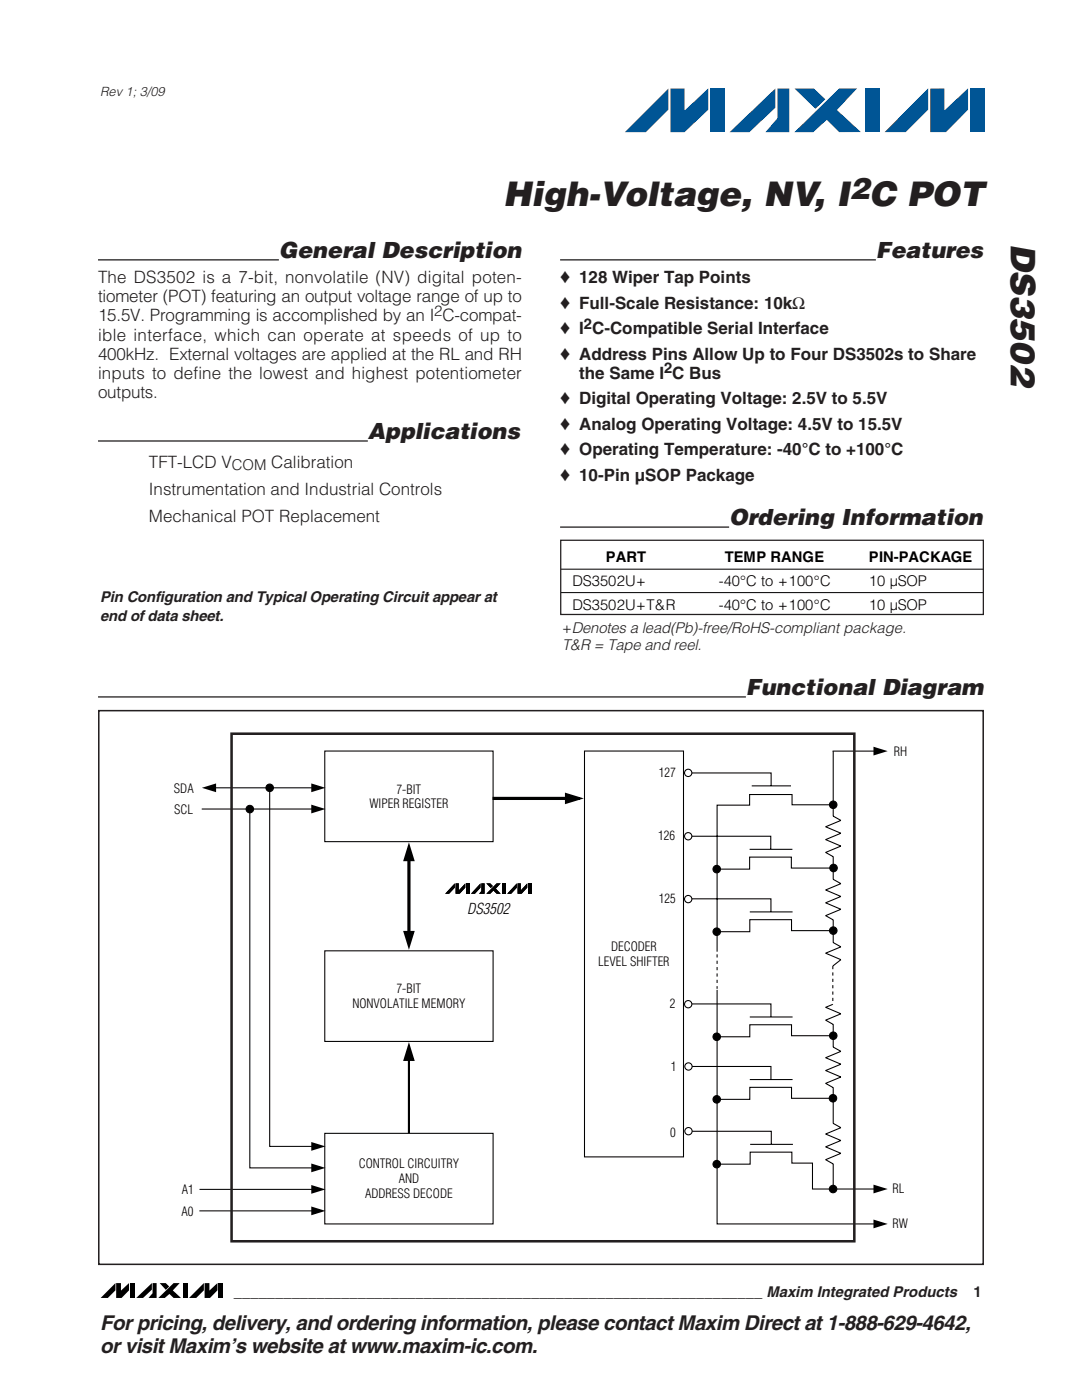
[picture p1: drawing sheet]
<svg xmlns="http://www.w3.org/2000/svg" width="216mm" height="279mm" viewBox="0 0 216 279" stroke-linecap="round" stroke-linejoin="round" font-family="sans-serif">
<defs><g id="words">
<g font-size="6.9" fill="#231f20">
<text x="100.4" y="41">High-Voltage, NV, I C POT</text>
<text x="201.7" y="48.7" transform="rotate(90 201.7 48.7)">DS3502</text>
</g>
<text font-size="6" fill="#231f20" x="169.5" y="39.8">2</text>
<g font-size="4.5" fill="#231f20">
<text x="55.7" y="51.5">General Description</text>
<text x="174.8" y="51.5">Features</text>
<text x="73.4" y="87.6">Applications</text>
<text x="145.5" y="104.8">Ordering Information</text>
<text x="148.8" y="138.7">Functional Diagram</text>
</g>
<g font-size="4.2" fill="#231f20">
<text x="20" y="265.4">For pricing, delivery, and ordering information, please contact Maxim Direct at 1-888-629-4642,</text>
<text x="20" y="270">or visit Maxim’s website at www.maxim-ic.com.</text>
</g>
<g font-size="3.4" fill="#231f20">
<text x="19.6" y="56.5">The DS3502 is a 7-bit, nonvolatile (NV) digital poten-</text>
<text x="111.8" y="56.5">♦ 128 Wiper Tap Points</text>
<text x="19.6" y="60.4">tiometer (POT) featuring an output voltage range of up to</text>
<text x="19.6" y="64.2">15.5V. Programming is accomplished by an I C-compat-</text>
<text x="111.8" y="61.6">♦ Full-Scale Resistance: 10kΩ</text>
<text x="19.6" y="68">ible interface, which can operate at speeds of up to</text>
<text x="19.6" y="71.8">400kHz. External voltages are applied at the RL and RH</text>
<text x="111.8" y="71.8">♦ Address Pins Allow Up to Four DS3502s to Share</text>
<text x="111.8" y="66.7">♦ I C-Compatible Serial Interface</text>
<text x="19.6" y="75.6">inputs to define the lowest and highest potentiometer</text>
<text x="115.6" y="75.6">the Same I C Bus</text>
<text x="19.6" y="79.4">outputs.</text>
<text x="111.8" y="80.7">♦ Digital Operating Voltage: 2.5V to 5.5V</text>
<text x="111.8" y="85.8">♦ Analog Operating Voltage: 4.5V to 15.5V</text>
<text x="29.7" y="93.5">TFT-LCD V</text>
<text x="54.1" y="93.5">Calibration</text>
<text x="111.8" y="90.8">♦ Operating Temperature: -40°C to +100°C</text>
<text x="111.8" y="95.9">♦ 10-Pin µSOP Package</text>
<text x="29.7" y="98.8">Instrumentation and Industrial Controls</text>
<text x="29.7" y="104.1">Mechanical POT Replacement</text>
</g>
<g font-size="3" fill="#231f20">
<text x="86.6" y="63.1">2</text>
<text x="116.5" y="65.6">2</text>
<text x="132.5" y="74.5">2</text>
<text x="46.3" y="93.8">COM</text>
<text x="20" y="120.2">Pin Configuration and Typical Operating Circuit appear at</text>
<text x="20" y="124">end of data sheet.</text>
<text x="112.2" y="126.3">+Denotes a lead(Pb)-free/RoHS-compliant package.</text>
<text x="112.2" y="129.8">T&amp;R = Tape and reel.</text>
<text x="46.7" y="258.8">________________________________________________________________ Maxim Integrated Products</text>
<text x="194.3" y="258.8">1</text>
</g>
<text font-size="3" x="93.2" y="182.4">DS3502</text>
<g font-size="2.9">
<text x="120.9" y="112.2">PART</text>
<text x="144.6" y="112.2">TEMP RANGE</text>
<text x="173.4" y="112.2">PIN-PACKAGE</text>
<text x="114.3" y="117">DS3502U+</text>
<text x="143.4" y="117">-40°C to +100°C</text>
<text x="173.4" y="117">10 μSOP</text>
<text x="114.3" y="121.7">DS3502U+T&amp;R</text>
<text x="143.4" y="121.7">-40°C to +100°C</text>
<text x="173.4" y="121.7">10 μSOP</text>
</g>
<text font-size="2.6" fill="#231f20" x="20" y="19.2">Rev 1; 3/09</text>
<g font-size="2.5">
<text x="131.4" y="155.1">127</text>
<text x="178.3" y="150.8">RH</text>
<text x="34.7" y="158.2">SDA</text>
<text x="73.7" y="161.3">WIPER REGISTER</text>
<text x="79.1" y="158.4">7-BIT</text>
<text x="34.7" y="162.4">SCL</text>
<text x="131.3" y="167.6">126</text>
<text x="131.4" y="180.2">125</text>
<text x="121.9" y="189.8">DECODER</text>
<text x="119.4" y="192.8">LEVEL SHIFTER</text>
<text x="70.3" y="201.2">NONVOLATILE MEMORY</text>
<text x="79.1" y="198.3">7-BIT</text>
<text x="133.6" y="201.2">2</text>
<text x="133.9" y="213.8">1</text>
<text x="133.7" y="226.8">0</text>
<text x="71.6" y="233.2">CONTROL CIRCUITRY</text>
<text x="36.3" y="238.3">A1</text>
<text x="72.8" y="239.1">ADDRESS DECODE</text>
<text x="79.6" y="236.2">AND</text>
<text x="178.1" y="238.2">RL</text>
<text x="36.2" y="242.6">A0</text>
<text x="178.1" y="245.1">RW</text>
</g>
</g></defs>
<g fill="#005595">
<path d="M145.6 26.4l9.1-8.7v3.8l-5.2 4.9z"/>
<path d="M155.1 17.7h2.4v8.7h-4.8l2.4-2.8z"/>
<path d="M158.5 17.7h3.9l2.3 2.1-2 1.9z"/>
<path d="M158.5 26.4l9-8.8h3.5l-4 4.3 4.8 4.5h-4.3l-2.5-2.5-2.7 2.5z"/>
<path d="M133.4 17.7v4.2l-4.5 4.5h-4.2z"/>
<path d="M133.8 17.7h2.8v4.4l4.7-4.5v4.3l-4.7 4.5h-2.8z"/>
<path d="M141.7 17.7h2.9v8.7h-2.9z"/>
<path d="M172.7 17.7h2.9v8.7h-2.9z"/>
<path d="M185.2 17.6v4.3l-4.5 4.5h-4.2z"/>
<path d="M185.6 17.7h2.8v4.4l4.8-4.5v4.3l-4.4 4.5h-3.2z"/>
<path d="M193.6 17.7h2.8v8.7h-2.8z"/>
</g>
<path d="M19.9 254h25.9v5.1h-25.9z" fill="#fff"/>
<path d="M23 256.1v1.4l-1.5 1.5h-1.4zM23.2 256.1h.9v1.5l1.6-1.5v1.4l-1.4 1.5h-1.1zM25.9 256.1h1v2.9h-1zM27.2 259l3.1-2.9v1.3l-1.8 1.6zM30.4 256.1h.9v2.9h-1.7l.8-.9zM31.9 256.1h1.2l.7 .6-.7 .7zM31.6 259l3-2.9h1.3l-1.4 1.4 1.6 1.5h-1.5l-.8-.8-.9 .8zM36.4 256.1h1v2.9h-1zM40.7 256.1v1.4l-1.5 1.5h-1.5zM40.8 256.1h1v1.5l1.6-1.5v1.4l-1.5 1.5h-1.1zM43.5 256.1h1v2.9h-1z" fill="#000"/>
<path d="M19.6 51.9h36.1M111.8 51.9h63M19.6 88h53.8M111.8 105.2h33.7" fill="none" stroke="#231f20" stroke-width=".26"/>
<path d="M111.9 107.8h84.3v14.8h-84.3z" fill="#fff"/>
<path d="M111.9 113.6h84.4M111.9 118.3h84.4" fill="none" stroke="#000" stroke-width=".2"/>
<path d="M111.9 107.8h84.3v14.8h-84.3z" fill="none" stroke="#231f20" stroke-width=".25"/>
<g fill="none" stroke="#000" stroke-width=".21">
<path d="M53.8 157.2v71.6h9.4M64.8 149.9h33.6v18.1h-33.6zM116.6 149.9h19.8v81h-19.8zM137.9 154.3h16v2.5M150 156.8h7.8M166.1 149.9h9.6M49.8 161.5v71.6h13.4M137.9 166.9h15.9v2.5M138 179.4h15.8v2.5M149.6 169.5h8.5M166.3 173.2h-8.4v-2.1h-8.3v2.4h-6.6M166.4 160.6h-8.4v-2h-8.4v2.1h-6.5v29.2"/>
<path d="M143.1 197.5v46.8h32.8M149.6 182h8.6M166.3 185.7h-8.4v-2.2h-8.3v2.4h-6.5M138 200.4h15.8v2.5M138 212.8h15.8v2.6M149.6 203h8.6M149.6 215.4h8.6M166.3 206.7h-8.4v-2.2h-8.3v2.4h-6.5M166.3 219.2h-8.4v-2.2h-8.3v2.4h-6.5M39.8 237.4h23M64.8 226.2h33.6v18.1h-33.6zM138 225.8h15.9v2.5"/>
<path d="M143.1 232.3h6.6v-2.4h8.3v2.2h4.1v5.2h13.7M149.7 228.4h8.5M39.8 241.7h23"/>
</g>
<path d="M143.1 190.5v6.8M166.2 192.8v7.6" fill="none" stroke="#000" stroke-width=".21" stroke-dasharray=".6 .6" stroke-linecap="butt"/>
<path d="M98.3 159.3h16.7" fill="none" stroke="#000" stroke-width=".63" stroke-linecap="butt"/>
<g fill="#fff" stroke="#000" stroke-width=".21">
<circle cx="137.3" cy="154.2" r=".73"/>
<circle cx="137.3" cy="166.9" r=".73"/>
<circle cx="137.3" cy="179.4" r=".73"/>
<circle cx="137.3" cy="200.4" r=".73"/>
<circle cx="137.4" cy="212.8" r=".73"/>
<circle cx="137.4" cy="225.8" r=".73"/>
</g>
<path d="M41.6 157.2h21.7M166.3 149.9v13M40.3 161.5h23M166.3 162.9l1.5 .8-3.1 1.3 3.1 1.3-3.1 1.3 3.1 1.3-3.1 1.2 1.6 .9v4.5M166.3 175.5l1.5 .8-3.1 1.3 3.1 1.3-3.1 1.3 3.1 1.3-3.1 1.2 1.6 .9v4.5l1.5 .9-3.1 1.2 3.1 1.3-1.6 1.3M64.8 189.8h33.6v18h-33.6zM166.2 200.4l-1.5 .6 3.1 1.3-3.1 1.3 1.6 .8v4.6M166.3 209l1.5 .8-3.1 1.3 3.1 1.3-3.1 1.2 3.1 1.3-3.1 1.3 1.6 .8v7.2M166.3 232.3v5M166.3 224.2l1.5 .9-3.1 1.2 3.1 1.3-3.1 1.3 3.1 1.3-3.1 1.2 1.6 .9" fill="none" stroke="#000" stroke-width=".21"/>
<g fill="#000" stroke="#000" stroke-width=".21">
<circle cx="53.8" cy="157.2" r=".75"/>
<circle cx="49.8" cy="161.5" r=".75"/>
<circle cx="143" cy="173.5" r=".75"/>
<circle cx="166.3" cy="160.6" r=".75"/>
<circle cx="166.3" cy="173.2" r=".75"/>
<circle cx="143" cy="185.9" r=".75"/>
<circle cx="166.3" cy="185.7" r=".75"/>
<circle cx="143" cy="206.9" r=".75"/>
<circle cx="143" cy="219.4" r=".75"/>
<circle cx="166.2" cy="219.2" r=".75"/>
<circle cx="166.3" cy="206.7" r=".75"/>
<circle cx="143" cy="232.3" r=".75"/>
<circle cx="166.2" cy="237.3" r=".75"/>
</g>
<g fill="#000">
<path d="M40.3 157.2l2.8-.8v1.7zM62.1 156.4l2.8 .8-2.8 .9zM174.3 149l2.8 .9-2.8 .9zM62.1 160.6l2.8 .9-2.8 .8zM90.8 176.3v.9l-1.2 1.2h-.8zM90.9 176.3h.7v1.4l1.2-1.4v.9l-1.1 1.2h-.8zM93 176.3h.6v2.1h-.6zM95.9 176.3v.9l-1.1 1.2h-.8zM96 176.3h.7v2.1h-1.1l.4-.6zM99.1 176.3h.8l-1 1 1 1.1h-.8l-.6-.7-.7 .7h-.8zM97 176.3h.8l.5 .5-.4 .4zM100.2 176.3h.7v2.1h-.7z"/>
<path d="M103.1 176.3v.9l-1.1 1.2h-.8zM103.3 176.3h.6v1.4l1.3-1.4v.9l-1.1 1.2h-.8zM105.4 176.3h.6v2.1h-.6zM62.1 227.9l2.8 .9-2.8 .9zM62.1 232.2l2.8 .9-2.8 .9zM62.1 236.5l2.8 .9-2.8 .8zM174.3 236.4l2.8 .9-2.8 .9zM62.1 240.8l2.8 .9-2.8 .8zM174.3 243.4l2.8 .9-2.8 .8z"/>
</g>
<path d="M112.9 158.5l2.9 .8-2.9 .9zM81.6 168.8l.9 2.9h-1.8zM80.7 186h1.8l-.9 2.8zM81.6 208.7l.9 2.8h-1.8z" fill="#000" stroke="#000" stroke-width=".42"/>
<path d="M81.6 209.5v16.7" fill="none" stroke="#000" stroke-width=".42"/>
<path d="M81.6 170.5v16.6" fill="none" stroke="#000" stroke-width=".63" stroke-linecap="butt"/>
<path d="M46.2 146.4h124.3v101.3h-124.3z" fill="none" stroke="#231f20" stroke-width=".51"/>
<path d="M19.7 141.8h176.5v110.5h-176.5z" fill="none" stroke="#231f20" stroke-width=".3"/>
<path d="M19.6 139.1h129.2" fill="none" stroke="#231f20" stroke-width=".26"/>
<use href="#words"/>
</svg>
